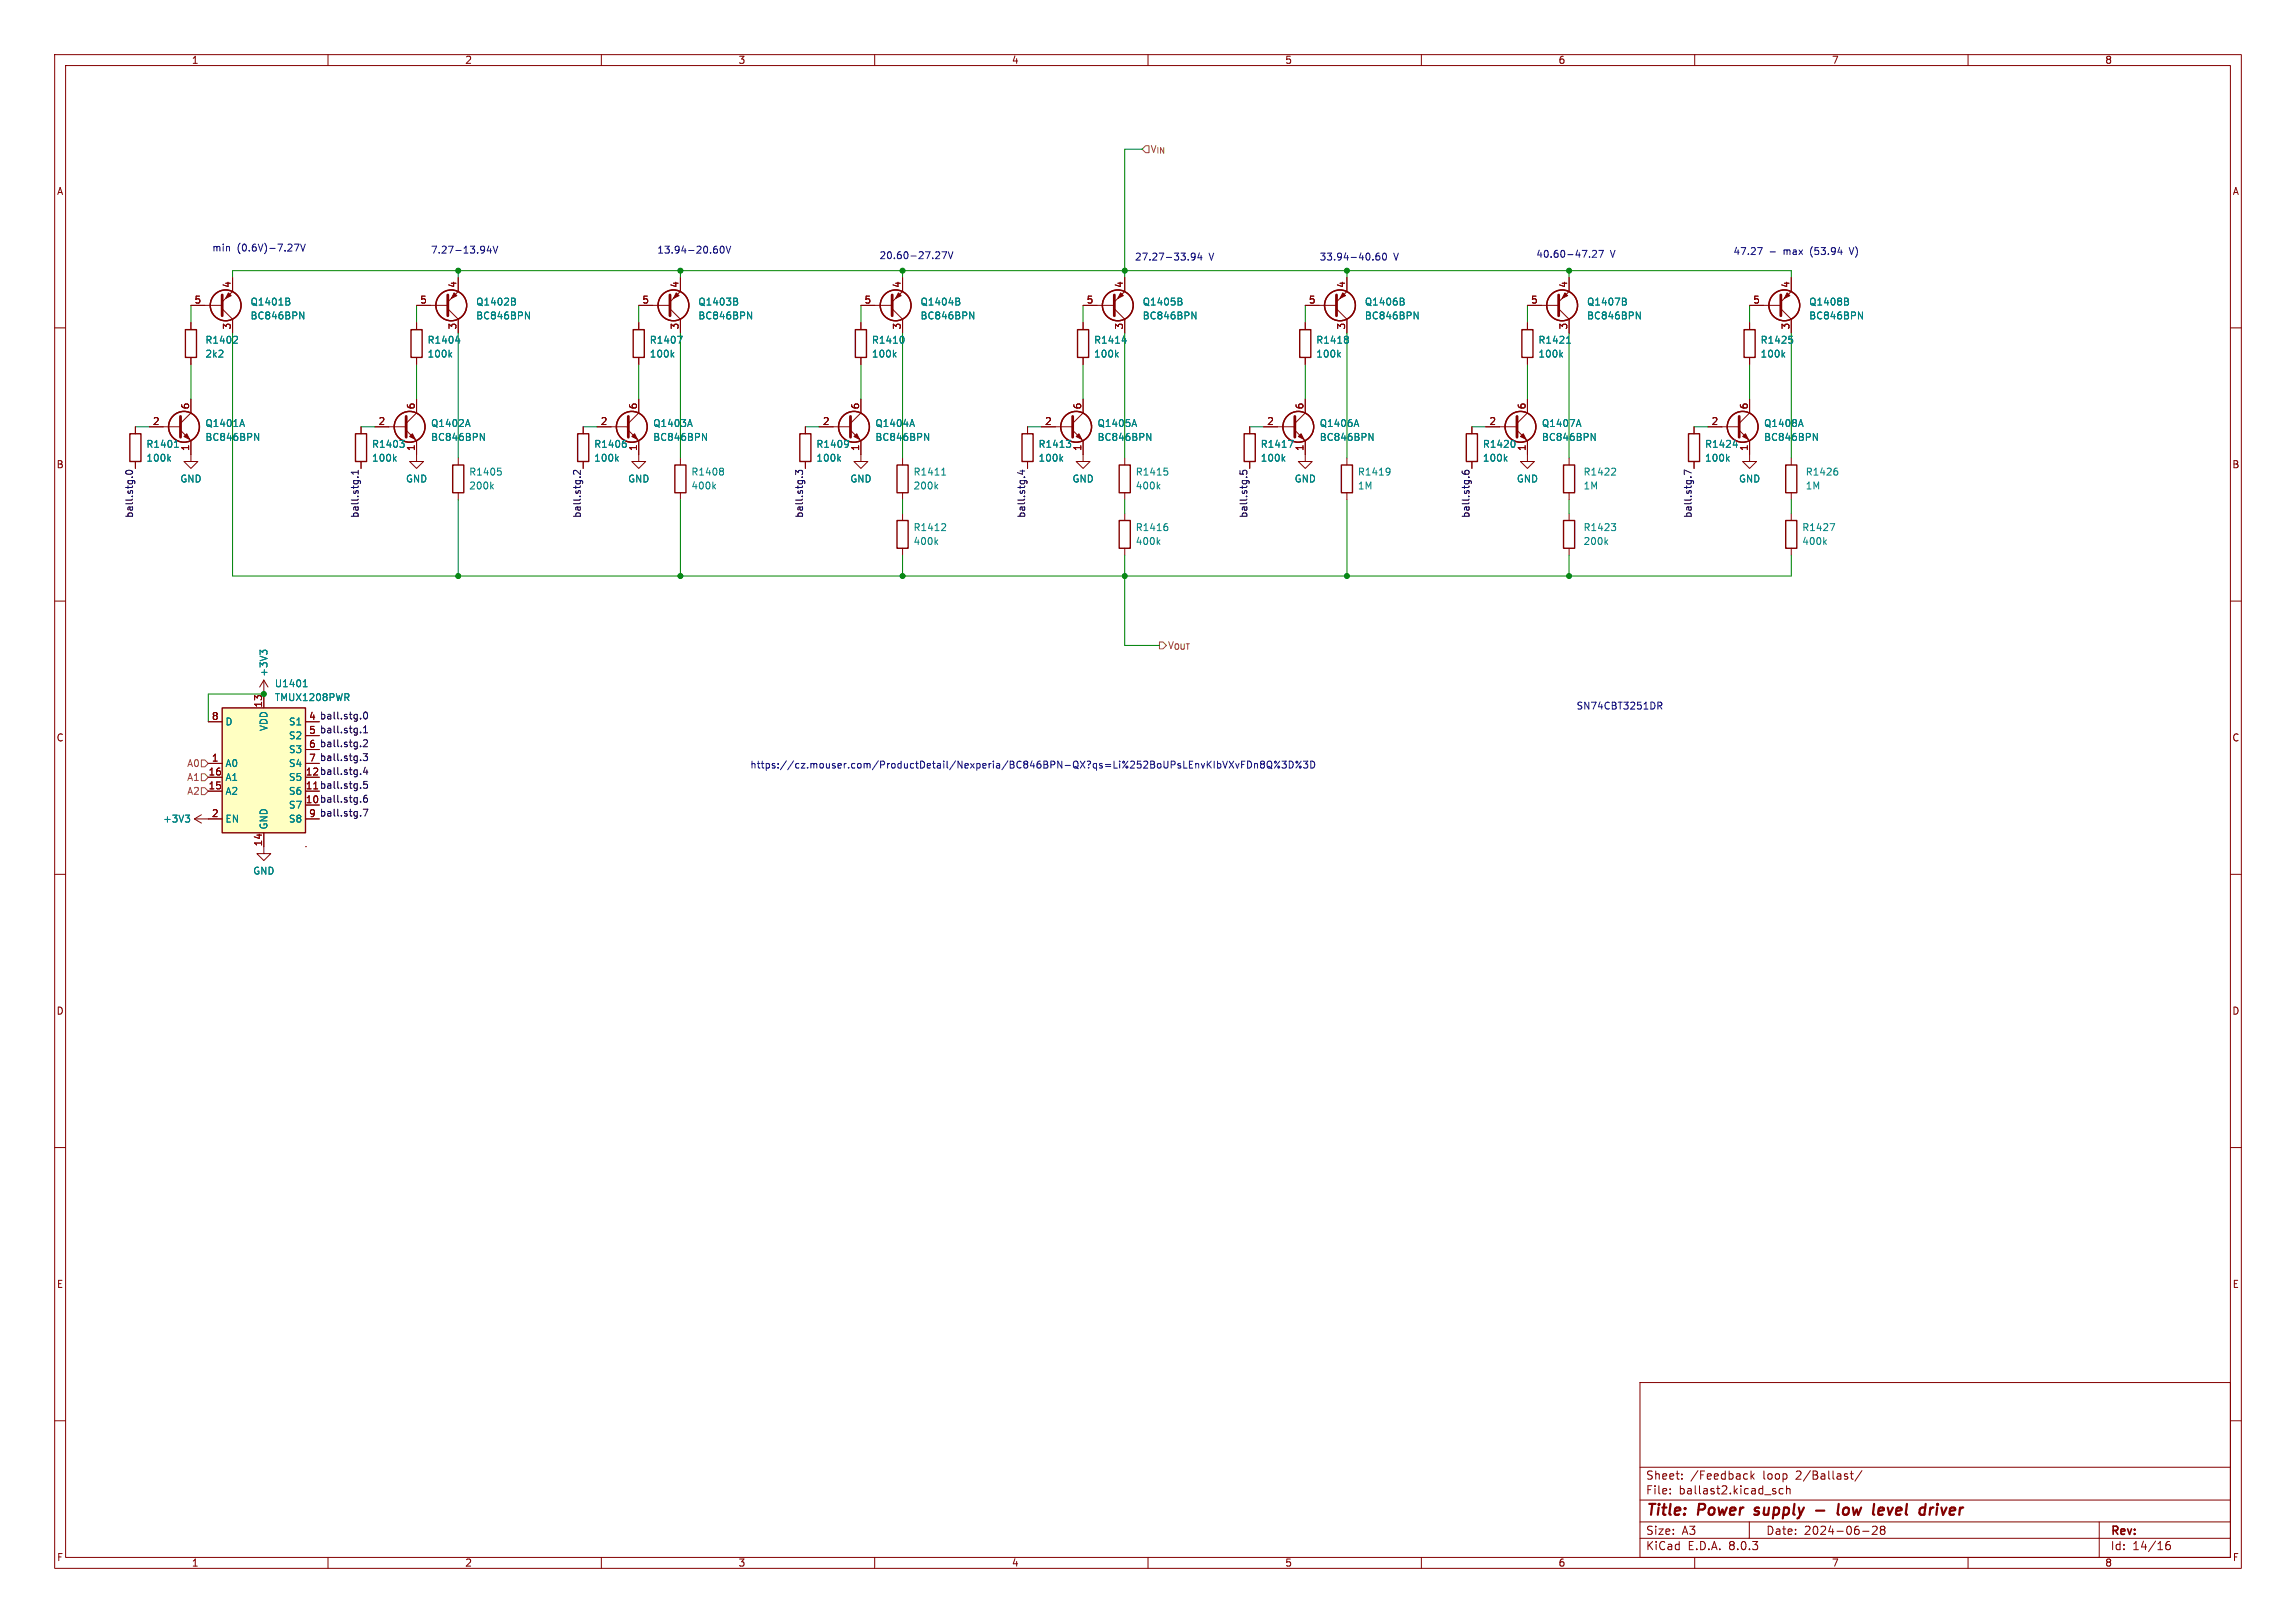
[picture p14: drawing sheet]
<svg xmlns="http://www.w3.org/2000/svg" width="420mm" height="297mm" viewBox="0 0 420 297" stroke-linecap="round" stroke-linejoin="round" font-family="sans-serif">
<defs><g id="words">
<g font-size="2.8" fill="#840000">
<text x="301" y="277.9">Title:</text>
<text x="310.6" y="277.9">Power</text>
<text x="321.8" y="277.9">supply</text>
<text x="338.6" y="277.9">low</text>
<text x="345.8" y="277.9">level</text>
<text x="355.2" y="277.9">driver</text>
</g>
<g font-size="2.1" fill="#840000">
<text x="301" y="273.7">File:</text>
<text x="301" y="271">Sheet:</text>
<text x="307.1" y="273.7">ballast2.kicad_sch</text>
<text x="309.2" y="271">/Feedback</text>
<text x="322.5" y="271">loop</text>
<text x="328.7" y="271">2/Ballast/</text>
<text x="301" y="281.1">Size:</text>
<text x="307.6" y="281.1">A3</text>
<text x="323" y="281.1">Date:</text>
<text x="330" y="281.1">2024-06-28</text>
<text x="386" y="281.3">Rev:</text>
<text x="301" y="283.9">KiCad</text>
<text x="308.7" y="283.9">E.D.A.</text>
<text x="316.3" y="283.9">8.0.3</text>
<text x="386" y="283.9">Id:</text>
<text x="390.1" y="283.9">14/16</text>
</g>
<g font-size="1.8" fill="#840000">
<text x="35" y="11.9">1</text>
<text x="85" y="11.9">2</text>
<text x="135" y="11.9">3</text>
<text x="185" y="11.9">4</text>
<text x="235" y="11.9">5</text>
<text x="285" y="11.9">6</text>
<text x="335" y="11.9">7</text>
<text x="385" y="11.9">8</text>
<text x="10.3" y="35.9">A</text>
<text x="408.3" y="35.9">A</text>
<text x="42.3" y="52.8" transform="rotate(-90 42.3 52.8)">4</text>
<text x="83.6" y="52.8" transform="rotate(-90 83.6 52.8)">4</text>
<text x="124.2" y="52.8" transform="rotate(-90 124.2 52.8)">4</text>
<text x="164.8" y="52.8" transform="rotate(-90 164.8 52.8)">4</text>
<text x="205.5" y="52.8" transform="rotate(-90 205.5 52.8)">4</text>
<text x="246.1" y="52.8" transform="rotate(-90 246.1 52.8)">4</text>
<text x="286.8" y="52.8" transform="rotate(-90 286.8 52.8)">4</text>
<text x="327.4" y="52.8" transform="rotate(-90 327.4 52.8)">4</text>
<text x="35.5" y="55.6">5</text>
<text x="76.8" y="55.6">5</text>
<text x="117.4" y="55.6">5</text>
<text x="158" y="55.6">5</text>
<text x="198.7" y="55.6">5</text>
<text x="239.3" y="55.6">5</text>
<text x="280" y="55.6">5</text>
<text x="320.6" y="55.6">5</text>
<text x="42.3" y="60.4" transform="rotate(-90 42.3 60.4)">3</text>
<text x="83.6" y="60.4" transform="rotate(-90 83.6 60.4)">3</text>
<text x="124.2" y="60.4" transform="rotate(-90 124.2 60.4)">3</text>
<text x="164.8" y="60.4" transform="rotate(-90 164.8 60.4)">3</text>
<text x="205.5" y="60.4" transform="rotate(-90 205.5 60.4)">3</text>
<text x="246.1" y="60.4" transform="rotate(-90 246.1 60.4)">3</text>
<text x="286.8" y="60.4" transform="rotate(-90 286.8 60.4)">3</text>
<text x="327.4" y="60.4" transform="rotate(-90 327.4 60.4)">3</text>
<text x="27.9" y="77.9">2</text>
<text x="34.7" y="75" transform="rotate(-90 34.7 75)">6</text>
<text x="69.1" y="77.9">2</text>
<text x="75.9" y="75" transform="rotate(-90 75.9 75)">6</text>
<text x="109.8" y="77.9">2</text>
<text x="116.6" y="75" transform="rotate(-90 116.6 75)">6</text>
<text x="150.4" y="77.9">2</text>
<text x="157.2" y="75" transform="rotate(-90 157.2 75)">6</text>
<text x="191.1" y="77.9">2</text>
<text x="197.9" y="75" transform="rotate(-90 197.9 75)">6</text>
<text x="231.7" y="77.9">2</text>
<text x="238.5" y="75" transform="rotate(-90 238.5 75)">6</text>
<text x="272.3" y="77.9">2</text>
<text x="279.1" y="75" transform="rotate(-90 279.1 75)">6</text>
<text x="313" y="77.9">2</text>
<text x="319.8" y="75" transform="rotate(-90 319.8 75)">6</text>
<text x="34.7" y="82.6" transform="rotate(-90 34.7 82.6)">1</text>
<text x="75.9" y="82.6" transform="rotate(-90 75.9 82.6)">1</text>
<text x="116.6" y="82.6" transform="rotate(-90 116.6 82.6)">1</text>
<text x="157.2" y="82.6" transform="rotate(-90 157.2 82.6)">1</text>
<text x="197.9" y="82.6" transform="rotate(-90 197.9 82.6)">1</text>
<text x="238.5" y="82.6" transform="rotate(-90 238.5 82.6)">1</text>
<text x="279.1" y="82.6" transform="rotate(-90 279.1 82.6)">1</text>
<text x="319.8" y="82.6" transform="rotate(-90 319.8 82.6)">1</text>
<text x="10.3" y="85.9">B</text>
<text x="408.2" y="85.9">B</text>
<text x="38.7" y="131.8">8</text>
<text x="48" y="129.6" transform="rotate(-90 48 129.6)">13</text>
<text x="56.4" y="131.8">4 ball.stg.0</text>
<text x="56.4" y="131.8">4</text>
<text x="10.3" y="135.9">C</text>
<text x="56.4" y="134.4">5</text>
<text x="56.4" y="136.9">6</text>
<text x="408.2" y="135.9">C</text>
<text x="38.1" y="142">16</text>
<text x="38.7" y="139.4">1</text>
<text x="55.8" y="142">12 ball.stg.4</text>
<text x="55.8" y="142">12</text>
<text x="56.4" y="139.4">7</text>
<text x="38.1" y="144.5">15</text>
<text x="38.7" y="149.6">2</text>
<text x="55.8" y="147.1">10 ball.stg.6</text>
<text x="55.8" y="144.5">11 ball.stg.5</text>
<text x="55.8" y="147.1">10</text>
<text x="55.8" y="144.5">11</text>
<text x="56.4" y="149.6">9</text>
<text x="48" y="155" transform="rotate(-90 48 155)">14</text>
<text x="10.3" y="185.9">D</text>
<text x="408.2" y="185.9">D</text>
<text x="10.3" y="235.9">E</text>
<text x="408.3" y="235.9">E</text>
<text x="10.3" y="285.9">F</text>
<text x="35" y="286.9">1</text>
<text x="85" y="286.9">2</text>
<text x="135" y="286.9">3</text>
<text x="185" y="286.9">4</text>
<text x="235" y="286.9">5</text>
<text x="285" y="286.9">6</text>
<text x="335" y="286.9">7</text>
<text x="385" y="286.9">8</text>
<text x="408.3" y="285.9">F</text>
</g>
<g font-size="1.8" fill="#848400">
<text x="210.4" y="28.2">V_{IN}</text>
<text x="213.6" y="119">V_{OUT}</text>
<text x="34.1" y="140.6">A0</text>
<text x="34.1" y="143.1">A1</text>
<text x="34.1" y="145.6">A2</text>
</g>
<g font-size="1.8" fill="#0000c2">
<text x="38.7" y="46.1">min</text>
<text x="43.4" y="46.1">(0.6V)-7.27V</text>
<text x="78.7" y="46.5">7.27-13.94V</text>
<text x="120.1" y="46.5">13.94-20.60V</text>
<text x="160.8" y="47.5">20.60-27.27V</text>
<text x="207.5" y="47.8">27.27-33.94</text>
<text x="221.1" y="47.8">V</text>
<text x="241.3" y="47.8">33.94-40.60</text>
<text x="254.9" y="47.8">V</text>
<text x="280.9" y="47.2">40.60-47.27</text>
<text x="294.6" y="47.2">V</text>
<text x="317" y="46.7">47.27</text>
<text x="326.3" y="46.7">max</text>
<text x="331.4" y="46.7">(53.94</text>
<text x="338.9" y="46.7">V)</text>
<text x="288.3" y="129.9">SN74CBT3251DR</text>
<text x="137.2" y="140.7">https://cz.mouser.com/ProductDetail/Nexperia/BC846BPN-QX?qs=Li%252BoUPsLEnvKIbVXvFDn8Q%3D%3D</text>
</g>
<g font-size="1.8" fill="#008484">
<text x="45.7" y="56.1">Q1401B</text>
<text x="45.7" y="58.6">BC846BPN</text>
<text x="87" y="56.1">Q1402B</text>
<text x="87" y="58.6">BC846BPN</text>
<text x="127.6" y="56.1">Q1403B</text>
<text x="127.6" y="58.6">BC846BPN</text>
<text x="168.3" y="56.1">Q1404B</text>
<text x="168.3" y="58.6">BC846BPN</text>
<text x="208.9" y="56.1">Q1405B</text>
<text x="208.9" y="58.6">BC846BPN</text>
<text x="249.6" y="56.1">Q1406B</text>
<text x="249.6" y="58.6">BC846BPN</text>
<text x="290.2" y="56.1">Q1407B</text>
<text x="290.2" y="58.6">BC846BPN</text>
<text x="330.8" y="56.1">Q1408B</text>
<text x="330.8" y="58.6">BC846BPN</text>
<text x="37.5" y="65.6">2k2</text>
<text x="37.5" y="63.1">R1402</text>
<text x="78.1" y="63.1">R1404</text>
<text x="78.1" y="65.6">100k</text>
<text x="118.8" y="63.1">R1407</text>
<text x="118.8" y="65.6">100k</text>
<text x="159.4" y="63.1">R1410</text>
<text x="159.4" y="65.6">100k</text>
<text x="200" y="63.1">R1414</text>
<text x="200" y="65.6">100k</text>
<text x="240.7" y="63.1">R1418</text>
<text x="240.7" y="65.6">100k</text>
<text x="281.3" y="63.1">R1421</text>
<text x="281.3" y="65.6">100k</text>
<text x="322" y="63.1">R1425</text>
<text x="322" y="65.6">100k</text>
<text x="26.7" y="82.1">R1401</text>
<text x="37.5" y="78.3">Q1401A</text>
<text x="37.5" y="80.9">BC846BPN</text>
<text x="68" y="82.1">R1403</text>
<text x="78.7" y="78.3">Q1402A</text>
<text x="78.7" y="80.9">BC846BPN</text>
<text x="108.6" y="82.1">R1406</text>
<text x="119.4" y="78.3">Q1403A</text>
<text x="119.4" y="80.9">BC846BPN</text>
<text x="149.2" y="82.1">R1409</text>
<text x="160" y="78.3">Q1404A</text>
<text x="160" y="80.9">BC846BPN</text>
<text x="189.9" y="82.1">R1413</text>
<text x="200.7" y="78.3">Q1405A</text>
<text x="200.7" y="80.9">BC846BPN</text>
<text x="230.5" y="82.1">R1417</text>
<text x="241.3" y="78.3">Q1406A</text>
<text x="241.3" y="80.9">BC846BPN</text>
<text x="271.2" y="82.1">R1420</text>
<text x="282" y="78.3">Q1407A</text>
<text x="282" y="80.9">BC846BPN</text>
<text x="311.8" y="82.1">R1424</text>
<text x="322.6" y="78.3">Q1408A</text>
<text x="322.6" y="80.9">BC846BPN</text>
<text x="26.7" y="84.7">100k</text>
<text x="32.9" y="88.5">GND</text>
<text x="68" y="84.7">100k</text>
<text x="74.2" y="88.5">GND</text>
<text x="85.7" y="87.2">R1405</text>
<text x="85.7" y="89.8">200k</text>
<text x="108.6" y="84.7">100k</text>
<text x="114.8" y="88.5">GND</text>
<text x="126.4" y="87.2">R1408</text>
<text x="126.4" y="89.8">400k</text>
<text x="149.2" y="84.7">100k</text>
<text x="155.4" y="88.5">GND</text>
<text x="167" y="87.2">R1411</text>
<text x="167" y="89.8">200k</text>
<text x="189.9" y="84.7">100k</text>
<text x="196.1" y="88.5">GND</text>
<text x="207.7" y="87.2">R1415</text>
<text x="207.7" y="89.8">400k</text>
<text x="230.5" y="84.7">100k</text>
<text x="236.7" y="88.5">GND</text>
<text x="248.3" y="89.8">1M</text>
<text x="248.3" y="87.2">R1419</text>
<text x="271.2" y="84.7">100k</text>
<text x="277.4" y="88.5">GND</text>
<text x="289.6" y="87.2">R1422</text>
<text x="289.6" y="89.8">1M</text>
<text x="311.8" y="84.7">100k</text>
<text x="318" y="88.5">GND</text>
<text x="330.2" y="87.2">R1426</text>
<text x="330.2" y="89.8">1M</text>
<text x="167" y="97.4">R1412</text>
<text x="167" y="99.9">400k</text>
<text x="207.7" y="97.4">R1416</text>
<text x="207.7" y="99.9">400k</text>
<text x="289.6" y="97.4">R1423</text>
<text x="289.6" y="99.9">200k</text>
<text x="329.6" y="97.4">R1427</text>
<text x="329.6" y="99.9">400k</text>
<text x="49.1" y="123.9" transform="rotate(-90 49.1 123.9)">+3V3</text>
<text x="50.2" y="126">U1401</text>
<text x="50.2" y="128.5">TMUX1208PWR</text>
<text x="41.1" y="132.9">D</text>
<text x="49.1" y="133.9" transform="rotate(-90 49.1 133.9)">VDD</text>
<text x="52.7" y="132.9">S1</text>
<text x="52.7" y="135.5">S2</text>
<text x="41.1" y="140.6">A0</text>
<text x="41.1" y="143.1">A1</text>
<text x="52.7" y="143.1">S5</text>
<text x="52.7" y="138">S3</text>
<text x="52.7" y="140.6">S4</text>
<text x="41.1" y="145.6">A2</text>
<text x="52.7" y="148.2">S7</text>
<text x="52.7" y="145.6">S6</text>
<text x="29.7" y="150.7">+3V3</text>
<text x="41.1" y="150.7">EN</text>
<text x="49.1" y="151.9" transform="rotate(-90 49.1 151.9)">GND</text>
<text x="52.7" y="150.7">S8</text>
<text x="46.2" y="160.2">GND</text>
</g>
<g font-size="1.8">
<text x="24.4" y="94.9" transform="rotate(-90 24.4 94.9)">ball.stg.0</text>
<text x="65.7" y="94.9" transform="rotate(-90 65.7 94.9)">ball.stg.1</text>
<text x="106.3" y="94.9" transform="rotate(-90 106.3 94.9)">ball.stg.2</text>
<text x="147" y="94.9" transform="rotate(-90 147 94.9)">ball.stg.3</text>
<text x="187.6" y="94.9" transform="rotate(-90 187.6 94.9)">ball.stg.4</text>
<text x="228.3" y="94.9" transform="rotate(-90 228.3 94.9)">ball.stg.5</text>
<text x="268.9" y="94.9" transform="rotate(-90 268.9 94.9)">ball.stg.6</text>
<text x="309.5" y="94.9" transform="rotate(-90 309.5 94.9)">ball.stg.7</text>
<text x="56.4" y="134.4">5 ball.stg.1</text>
<text x="56.4" y="136.9">6 ball.stg.2</text>
<text x="56.4" y="139.4">7 ball.stg.3</text>
<text x="56.4" y="149.6">9 ball.stg.7</text>
</g>
</g></defs>
<g fill="none" stroke="#840000" stroke-width=".18">
<path d="M10 10h400v277h-400zM12 12h396v273h-396zM60 10v2M110 10v2M160 10v2M210 10v2M260 10v2M310 10v2M360 10v2M10 60h2M157.5 55.9h5.7M163.2 56.5l1.9 1.9v2.6"/>
<path d="M165.1 50.8v2.5l-1.9 1.9M408 60h2M149.9 78.1h5.7M155.6 78.7l1.9 1.9v2.6M157.5 73v2.6l-1.9 1.9M188 78.1v1.3M165.1 83.8v1.3M165.1 90.2v1.2M188 84.5v1.2M10 110h2M408 110h2M10 160h2"/>
<path d="M48.3 154.9v1.3h1.2l-1.2 1.3-1.3-1.3h1.3M408 160h2M10 210h2M408 210h2M10 260h2M300 253h108v32h-108zM408 260h2M300 278.5h108M300 274.5h108M300 268.5h108M305.5 273.2v.2M305.5 272.5v.1"/>
<path d="M307.7 270.5v.2M307.7 269.8v.1M320 278.5v3M320.3 269.2v1.5M320.4 270.1l.5 .6M320.9 269.7l-.6 .6M324.7 272.9l.2 .2-.2 .3M324.7 272.4l.1 .1M326.2 272.5l-.5-.1-.3 .3v.4l.2 .2h.6M326.8 272.5l.2-.1 .4 .1v.9M326.8 271.9v1.5M338.4 269.7h.6"/>
<path d="M338.7 269.2v1.3l.3 .2M340.6 269.1l-1.3 1.9M342.5 279.4l.6-.1 .2 .1 .1 .3-1 1.1h1M344.2 279.9l-.3-.3 .3-.3h.3l.3 .3-.3 .3M344.2 279.9l-.3 .3v.3l.3 .3h.3l.3-.3-.1-.4-.2-.2M344.2 279.9h.3M384 278.5v6.5M60 285v2M110 285v2M160 285v2M210 285v2M260 285v2"/>
<path d="M300 281.5h108M310 285v2M340.7 280.2h1.2M360 285v2M396.9 282.1a.59 .59 0 0 0-.7 .6v.6l.1 .2 .4 .1 .2-.2 .1-.5-.1-.2h-.5l-.2 .2"/>
</g>
<path d="M320.9 277.1l.2 .1M321.1 276l-.1 .3 .1 .1M332.2 276.4h1.5M336.3 275.2l-.2 1.7 .3 .3M337.9 275.9a.62 .62 0 0 0-.7 .4v.7a.52 .52 0 0 0 .7 .1M344.4 275.9l.1 .1 .1 .3-1 .2M353.7 275.9l-.5 .2M354.4 275.9l-.2 1.3M354.4 275.2v.2M354.4 275.2l-.1 .1 .1 .1M354.4 275.2l.1 .1-.1 .1" fill="none" stroke="#840000" stroke-width=".4"/>
<g fill="none" stroke="#840000" stroke-width=".25">
<path d="M186.9 79.4h2.1v5.1h-2.1zM164.1 85.1h2v5.1h-2z"/>
<circle cx="163.8" cy="55.9" r="2.82"/>
<circle cx="156.2" cy="78.1" r="2.82"/>
</g>
<g fill="none" stroke="#008484" stroke-width=".18">
<path d="M175.3 54.6l.2 .2-.2 .4 .2 .1 .1 .3-.3 .2h-.4M177.4 57.1l.7 1.3v-1.3M166.5 77.7h.6M166.8 76.8l.5 1.2M169.1 79.3l.8 1.3v-1.3M171.2 89l.3 .5M171.5 88.6l-.5 .5M172.3 86.9h.7M172.4 86l.2-.3v1.2M194 83.9l.4 .5M194.4 83.6l-.5 .4M195.1 80.6h.7l-.4 .5"/>
<path d="M195.6 81.1l.2 .2v.3l-.2 .3"/>
</g>
<path d="M163.2 54v3.8M155.6 76.2v3.8" fill="none" stroke="#840000" stroke-width=".51"/>
<g fill="#840000" stroke="#840000" stroke-width=".18">
<path d="M156.2 79.9l.5-.5 .5 1z"/>
<path d="M164.3 53.6l.5 .5-1 .5z"/>
</g>
<path d="M40.6 129.5h15.3v22.9h-15.3z" fill="#ffffc2"/>
<g fill="none" stroke="#840000" stroke-width=".25">
<path d="M23.7 79.4h2.1v5.1h-2.1zM33.9 60.3h2v5.1h-2zM65 79.4h2.1v5.1h-2.1zM75.2 60.3h2v5.1h-2zM105.7 79.4h2v5.1h-2zM115.8 60.3h2.1v5.1h-2.1zM146.3 79.4h2v5.1h-2zM156.5 60.3h2v5.1h-2zM197.1 60.3h2v5.1h-2zM227.6 79.4h2v5.1h-2zM237.7 60.3h2.1v5.1h-2.1zM268.2 79.4h2.1v5.1h-2.1z"/>
<path d="M278.4 60.3h2v5.1h-2zM308.9 79.4h2v5.1h-2zM319 60.3h2.1v5.1h-2.1zM82.8 85.1h2v5.1h-2zM123.4 85.1h2.1v5.1h-2.1zM164.1 95.3h2v5h-2zM204.7 85.1h2.1v5.1h-2.1zM204.7 95.3h2.1v5h-2.1zM245.4 85.1h2v5.1h-2zM286 85.1h2v5.1h-2zM286 95.3h2v5h-2zM326.6 95.3h2.1v5h-2.1z"/>
<path d="M326.6 85.1h2.1v5.1h-2.1zM40.6 129.5h15.3v22.9h-15.3z"/>
<circle cx="41.3" cy="55.9" r="2.82"/>
<circle cx="82.5" cy="55.9" r="2.82"/>
<circle cx="123.2" cy="55.9" r="2.82"/>
<circle cx="204.5" cy="55.9" r="2.82"/>
<circle cx="245.1" cy="55.9" r="2.82"/>
<circle cx="285.7" cy="55.9" r="2.82"/>
<circle cx="326.4" cy="55.9" r="2.82"/>
<circle cx="33.7" cy="78.1" r="2.82"/>
<circle cx="74.9" cy="78.1" r="2.82"/>
<circle cx="115.6" cy="78.1" r="2.82"/>
<circle cx="196.8" cy="78.1" r="2.82"/>
<circle cx="237.5" cy="78.1" r="2.82"/>
<circle cx="278.1" cy="78.1" r="2.82"/>
<circle cx="318.8" cy="78.1" r="2.82"/>
</g>
<g fill="none" stroke="#840000" stroke-width=".18">
<path d="M34.9 55.9h5.7M34.9 59.1v1.2M40.6 56.5l1.9 1.9v2.6M42.5 50.8v2.5l-1.9 1.9M76.2 55.9h5.7M76.2 59.1v1.2M81.9 56.5l1.9 1.9v2.6M83.8 50.8v2.5l-1.9 1.9M116.8 55.9h5.8M116.8 59.1v1.2M122.6 56.5l1.9 1.9v2.6M124.5 50.8v2.5l-1.9 1.9"/>
<path d="M157.5 59.1v1.2M157.5 55.9h2.5M165.1 50.8v2.5M165.1 58.4v2.6M198.1 59.1v1.2M198.1 55.9h5.7M203.8 56.5l1.9 1.9v2.6M205.7 50.8v2.5l-1.9 1.9M238.8 55.9h5.7M238.8 59.1v1.2M244.5 56.5l1.9 1.9v2.6M246.4 50.8v2.5l-1.9 1.9"/>
<path d="M279.4 55.9h5.7M279.4 59.1v1.2M285.1 56.5l1.9 1.9v2.6M287 50.8v2.5l-1.9 1.9M320 55.9h5.8M320 59.1v1.2M325.8 56.5l1.9 1.9v2.6M327.7 50.8v2.5l-1.9 1.9M24.8 78.1v1.3M27.3 78.1h5.7M33 78.7l1.9 1.9v3.9h1.3l-1.3 1.2-1.2-1.2h1.2M34.9 65.4v1.3"/>
<path d="M34.9 73v2.6l-1.9 1.9M66 78.1v1.3M68.6 78.1h5.7M74.3 78.7l1.9 1.9v3.9h1.3l-1.3 1.2-1.3-1.2h1.3M76.2 73v2.6l-1.9 1.9M76.2 65.4v1.3M106.7 78.1v1.3M109.2 78.1h5.7M114.9 78.7l1.9 1.9v3.9h1.3l-1.3 1.2-1.2-1.2h1.2M116.8 73v2.6l-1.9 1.9M116.8 65.4v1.3M147.3 78.1v1.3"/>
<path d="M149.9 78.1h2.5M157.5 65.4v1.3M157.5 73v2.6M188 78.1v1.3M190.5 78.1h5.7M196.2 78.7l1.9 1.9v3.9h1.3l-1.3 1.2-1.3-1.2h1.3M198.1 65.4v1.3M198.1 73v2.6l-1.9 1.9M228.6 78.1v1.3M231.1 78.1h5.8M236.9 78.7l1.9 1.9v3.9h1.2l-1.2 1.2-1.3-1.2h1.3M238.8 73v2.6l-1.9 1.9"/>
<path d="M238.8 65.4v1.3M269.2 78.1v1.3M271.8 78.1h5.7M277.5 78.7l1.9 1.9v3.9h1.3l-1.3 1.2-1.3-1.2h1.3M279.4 73v2.6l-1.9 1.9M279.4 65.4v1.3M309.9 78.1v1.3M312.4 78.1h5.7M318.1 78.7l1.9 1.9v3.9h1.3l-1.3 1.2-1.2-1.2h1.2M320 73v2.6l-1.9 1.9M320 65.4v1.3M24.8 84.5v1.2"/>
<path d="M66 84.5v1.2M83.8 83.8v1.3M83.8 90.2v1.2M106.7 84.5v1.2M124.5 83.8v1.3M124.5 90.2v1.2M147.3 84.5v1.2M157.5 80.6v3.9h1.2l-1.2 1.2-1.3-1.2h1.3M165.1 94v1.3M188 84.5v1.2M205.7 83.8v1.3M205.7 90.2v1.2"/>
<path d="M205.7 94v1.3M228.6 84.5v1.2M246.4 83.8v1.3M246.4 90.2v1.2M269.2 84.5v1.2M287 83.8v1.3M287 90.2v1.2M287 94v1.3M309.9 84.5v1.2M327.7 83.8v1.3M327.7 90.2v1.2M327.7 94v1.3"/>
<path d="M165.1 100.3v1.3M205.7 100.3v1.3M287 100.3v1.3M327.7 100.3v1.3M38.1 139.7h2.5M38.1 132.1h2.5M48.3 124.5v5M48.3 124.5l-.8 1.2M48.3 124.5l.7 1.2M55.9 139.7h2.5M55.9 134.6h2.5M55.9 137.2h2.5"/>
<path d="M35.6 149.9h5M35.6 149.9l1.2 .7M36.8 149.1l-1.2 .8M38.1 144.8h2.5M38.1 142.2h2.5M48.3 152.4v2.5M55.9 154.9h.1M55.9 149.9h2.5"/>
</g>
<g fill="none" stroke="#008484" stroke-width=".18">
<path d="M52.7 54.6l.3 .2-.3 .4 .3 .1v.3l-.2 .2h-.5M54.8 57.1l.8 1.3v-1.3M94 54.6l.2 .2-.2 .4 .2 .1 .1 .3-.2 .2h-.5M96.1 57.1l.7 1.3v-1.3M134.6 54.6l.3 .2-.3 .4 .3 .1v.3l-.2 .2h-.5M136.8 57.1l.7 1.3v-1.3M175.3 54.6l.2 .2-.2 .4 .2 .1 .1 .3-.3 .2h-.4M177.4 57.1l.7 1.3v-1.3M215.9 54.6l.3 .2-.3 .4 .3 .1v.3l-.2 .2h-.5M218 57.1l.8 1.3v-1.3M256.6 54.6l.2 .2-.2 .4 .2 .1 .1 .3-.3 .2h-.5M258.7 57.1l.7 1.3v-1.3"/>
<path d="M297.2 54.6l.2 .2-.2 .4 .2 .1 .1 .3-.2 .2h-.5M299.3 57.1l.7 1.3v-1.3M337.8 54.6l.3 .2-.3 .4 .3 .1v.3l-.2 .2h-.5M340 57.1l.7 1.3v-1.3M43.2 61.5l.2 .3v.3l-.7 .7h.7M44 77.7h.6M44.3 76.8l.4 1.2M46.6 79.3l.7 1.3v-1.3M82.3 64.9l.3 .4M82.6 64.5l-.5 .5M83.4 62.4h.7M84 62v.8"/>
<path d="M85.3 77.7h.6M85.6 76.8l.4 1.2M87.9 79.3l.7 1.3v-1.3M122.9 64.9l.4 .4M123.3 64.5l-.5 .5M123.9 61.5h.9l-.6 1.3M125.9 77.7h.6M126.2 76.8l.4 1.2M128.5 79.3l.7 1.3v-1.3M163.5 64.9l.4 .4M163.9 64.5l-.5 .5M165.1 61.5a.79 .79 0 0 1 0 1.3"/>
<path d="M166.5 77.7h.6M166.8 76.8l.5 1.2M169.1 79.3l.8 1.3v-1.3M204.2 64.9l.4 .4M204.6 64.5l-.5 .5M205.3 62.4h.8M205.9 62v.8M207.2 77.7h.6M207.5 76.8l.4 1.2M209.8 79.3l.7 1.3v-1.3M244.8 64.9l.4 .4M245.2 64.5l-.5 .5"/>
<path d="M246.4 61.5l.2 .3-.2 .3 .2 .2v.3l-.2 .2M247.8 77.7h.6M248.1 76.8l.4 1.2M250.4 79.3l.7 1.3v-1.3M285.5 64.9l.3 .4M285.8 64.5l-.5 .5M286.6 62.8h.7M286.7 61.8l.2-.3v1.3M288.5 77.7h.6M288.8 76.8l.4 1.2M291.1 79.3l.7 1.3v-1.3M326.1 64.9l.4 .4"/>
<path d="M326.5 64.5l-.5 .5M327.3 61.5h.6M327.7 62l.2 .3v.3l-.2 .2M329.1 77.7h.6M329.4 76.8l.4 1.2M331.7 79.3l.7 1.3v-1.3M30.8 83.9l.4 .5M31.2 83.6l-.5 .4M31.9 81.9h.7M32 80.9l.3-.3v1.3M72.1 83.9l.4 .5M72.5 83.6l-.5 .4"/>
<path d="M73.1 80.6h.8l-.4 .5M73.7 81.1l.2 .2v.3l-.2 .3M89.9 89l.4 .5M90.3 88.6l-.5 .5M91 85.7h.6M91.5 86.2l.2 .2v.3l-.2 .2M112.7 83.9l.4 .5M113.1 83.6l-.5 .4M114.2 80.6h.2M114.3 81.1l.3 .2v.3l-.3 .3M130.5 89l.4 .5M130.9 88.6l-.5 .5"/>
<path d="M132.1 85.7l.2 .2-.2 .3 .2 .3v.2l-.2 .2M153.4 83.9l.4 .5M153.8 83.6l-.5 .4M155 80.6l.2 .2a.94 .94 0 0 1-.2 1M155.2 81.1l-.2 .3M171.2 99.2l.3 .4M171.5 98.8l-.5 .5M172.7 95.8l.3 .3-.1 .3-.7 .7h.8M194 83.9l.4 .5M194.4 83.6l-.5 .4M195.1 80.6h.7l-.4 .5M195.6 81.1l.2 .2v.3l-.2 .3"/>
<path d="M211.8 89l.4 .5M211.8 99.2l.4 .4M212.2 88.6l-.5 .5M212.2 98.8l-.5 .5M213 85.7h.6M213.3 95.8h.2M213.4 86.2l.2 .2v.3l-.2 .2M213.4 96.3l.2 .3v.3l-.2 .2M234.7 83.9l.3 .5M235 83.6l-.5 .4M235.7 80.6h.8l-.5 1.3M254 85.7l.3 .2a.94 .94 0 0 1-.3 1"/>
<path d="M254.3 86.2l-.3 .3M275.3 83.9l.4 .5M275.7 83.6l-.5 .4M276.8 80.6a.79 .79 0 0 1 0 1.3M293.7 99.2l.4 .4M294.1 98.8l-.5 .5M294.8 95.8h.7l-.4 .5M295.3 85.7l.2 .2v.3l-.7 .7h.7M295.3 96.3l.2 .3v.3l-.2 .2M315.9 83.9l.4 .5M316.3 83.6l-.5 .4M317 81.4h.8"/>
<path d="M317.6 81v.9M333.7 99.2l.4 .4M334.1 98.8l-.5 .5M334.8 95.8h.8l-.5 1.3M335.8 85.7h.3M335.9 86.2l.3 .2v.3l-.3 .2M48.1 119.4l-.5-.4v.8M48.1 119.2l.2-.2h.3l.2 .2M55.5 125.7h.7M55.6 124.7l.2-.3v1.3M63.4 127.6l.4 .6M63.8 127.1v.4"/>
<path d="M33.9 149.2h.8l-.4 .5M34.4 149.7l.3 .2v.3l-.3 .2"/>
</g>
<g fill="none" stroke="#840000" stroke-width=".51">
<path d="M40.6 54v3.8M81.9 54v3.8M122.6 54v3.8M203.8 54v3.8M244.5 54v3.8M285.1 54v3.8M325.8 54v3.8M33 76.2v3.8M74.3 76.2v3.8M114.9 76.2v3.8M196.2 76.2v3.8M236.9 76.2v3.8"/>
<path d="M277.5 76.2v3.8M318.1 76.2v3.8"/>
</g>
<g fill="#840000" stroke="#840000" stroke-width=".18">
<path d="M41.8 53.6l.5 .5-1 .5z"/>
<path d="M75.4 79.4l.5 1-1-.5z"/>
<path d="M205 53.6l.5 .5-1 .5z"/>
<path d="M116.1 79.4l.5 1-1-.5z"/>
<path d="M83.1 53.6l.5 .5-1.1 .5z"/>
<path d="M123.7 53.6l.5 .5-1 .5z"/>
<path d="M196.8 79.9l.6-.5 .5 1z"/>
<path d="M237.5 79.9l.5-.5 .5 1z"/>
<path d="M33.7 79.9l.5-.5 .5 1z"/>
<path d="M278.1 79.9l.5-.5 .5 1z"/>
<path d="M326.9 53.6l.5 .5-1 .5z"/>
<path d="M318.8 79.9l.5-.5 .5 1z"/>
<path d="M286.3 53.6l.5 .5-1.1 .5z"/>
<path d="M245.6 53.6l.5 .5-1 .5z"/>
</g>
<path d="M209.5 26.7h.7v1.2h-.7l-.6-.6zM212.1 117.5h.6l.7 .6-.7 .6h-.6zM36.8 139.1h.7l.6 .6-.6 .6h-.7zM36.8 141.6h.7l.6 .6-.6 .7h-.7zM36.8 144.1h.7l.6 .7-.6 .6h-.7z" fill="none" stroke="#848400" stroke-width=".18"/>
<g fill="none" stroke="#000" stroke-width=".18">
<path d="M23 86.2a.75 .75 0 0 1 1.3 .3 .72 .72 0 0 1-1.3-.1zM65.4 87.3h.1M65.5 86.1v.7M65.5 86.4h-1.2l.3 .4M106.2 86.1v.8l-.9-.8-.4 .2 .1 .5M145.5 86.9v-.8l.5 .4 .1-.4h.6l.1 .2-.1 .6M186.6 86.2h.8M187 86v.8l-.9-.3M226.8 86.1v.6l.6 .1-.1-.2 .1-.4 .1-.1h.5l.1 .2-.1 .5M267.5 86.2v.4a.85 .85 0 0 0 1.2 0l-.1-.5h-.4l-.3 .2 .1 .4 .2 .1M309.4 86.6l-1.3-.6v.9M66 134v.1"/>
<path d="M66.4 137.9h.8l-.4 .5 .4 .1v.6l-.2 .1-.6-.1M66.5 135.5l.5-.1 .2 .3-.8 .9h.8M66.5 134.1h.7M66.5 133.2l.4-.4v1.3M66.6 130.4l.2-.1a.68 .68 0 0 1 .4 .6 .68 .68 0 0 1-.4 .7l-.3-.5zM66.4 148.1h.9l-.6 1.2M66.8 140.4l-.3 .9h.8M67.1 145.5l-.4 .1a.85 .85 0 0 0 0 1.2l.5-.1v-.4l-.2-.3-.4 .1-.1 .2M67.1 140.9v.8M67.2 143h-.6l-.1 .6 .2-.1h.4l.1 .2v.4l-.2 .2-.5-.2"/>
</g>
<g fill="none" stroke="#0000c2" stroke-width=".18">
<path d="M53.8 44.7h.9l-.6 1.2M55 44.7l.4 1.2 .4-1.2M89.4 45l-.3 .9h.8M89.7 45.5v.8M90.2 45.1l.4 1.2 .5-1.2M131.9 45.2l.1-.1a.68 .68 0 0 1 .5 .6 .68 .68 0 0 1-.5 .6l-.3-.5zM132.8 45.1l.4 1.2 .5-1.2M172.3 46.1h.9l-.6 1.2M173.5 46.1l.4 1.2 .4-1.2M218.6 46.9l-.2 .2-.4-.1-.1-.1v-.3l.2-.3h.3l.2 .3a.84 .84 0 0 1-.3 1h-.3M219.4 46.3l-.3 .9h.8M219.7 46.7v.9"/>
<path d="M252.3 46.3l-.4 .1a.85 .85 0 0 0 0 1.2l.4-.1 .1-.5-.2-.2-.4 .1-.1 .1M253 46.4l.2-.1a.68 .68 0 0 1 .4 .7 .68 .68 0 0 1-.4 .6l-.3-.5zM291.3 45.9l.5-.1 .2 .4-.8 .9h.8M292.5 45.8h.8l-.5 1.3M321.5 45.3h.9l-.6 1.3M323.8 46.1h1M336.2 46.2h.8M338.3 45.3l.4 1.3M224.8 139.3l.9 1.3M225.7 139.3l-.9 1.3M226 139.7l.3 .9 .3-.9M227.1 139.9h.5"/>
<path d="M227.7 139.3h-.6v1.3M228.2 139.3a.64 .64 0 0 1 .7 .6 .64 .64 0 0 1-.7 .7zM229.5 139.7v.9M229.5 139.8l.2-.1 .3 .1v.8M230.8 139.8l-.2-.2 .2-.3h.3l.2 .2-.2 .3M230.8 139.8l-.2 .3v.2l.2 .3h.3l.2-.3v-.2l-.2-.3M230.8 139.8h.3M232 139.3h.1a.43 .43 0 0 1 .5 .4v.4a.42 .42 0 0 1-.4 .5 .42 .42 0 0 1-.4-.5v-.4zM234.1 139.3l-1 1.3M234.5 139.3h.8l-.4 .5 .3 .1v.5l-.2 .2-.5-.2M235.8 139.3a.64 .64 0 0 1 .8 .6 .64 .64 0 0 1-.8 .7zM238 139.3l-1 1.3"/>
<path d="M238.4 139.3h.8l-.4 .5 .4 .1v.5l-.2 .2-.6-.2M239.8 139.3a.64 .64 0 0 1 .7 .6 .64 .64 0 0 1-.7 .7zM303.3 128.5h.5l.2 .2-.1 .4-.6 .1M303.6 129.2l.4 .6M232 140.3l.7 .4"/>
<circle cx="233.3" cy="139.5" r=".18"/>
<circle cx="237.2" cy="139.5" r=".18"/>
<circle cx="233.9" cy="140.4" r=".18"/>
<circle cx="237.8" cy="140.4" r=".18"/>
</g>
<g fill="none" stroke="#008400" stroke-width=".18">
<path d="M208.9 27.3h-3.2v23.5M34.9 55.9v3.2M42.5 50.8v-1.3h285.2v1.3M76.2 55.9v3.2M83.8 49.5v1.3M116.8 55.9v3.2M124.5 49.5v1.3M157.5 55.9v3.2M165.1 49.5v1.3M198.1 55.9v3.2M238.8 55.9v3.2M246.4 49.5v1.3"/>
<path d="M279.4 55.9v3.2M287 49.5v1.3M320 55.9v3.2M24.8 78.1h2.5M34.9 66.7v6.3M42.5 61v44.4h285.2v-3.8M66 78.1h2.6M76.2 66.7v6.3M83.8 61v22.8M106.7 78.1h2.5M116.8 66.7v6.3M124.5 61v22.8"/>
<path d="M147.3 78.1h2.6M157.5 66.7v6.3M165.1 61v22.8M188 78.1h2.5M198.1 66.7v6.3M205.7 61v22.8M228.6 78.1h2.5M238.8 66.7v6.3M246.4 61v22.8M269.2 78.1h2.6M279.4 66.7v6.3M287 61v22.8"/>
<path d="M309.9 78.1h2.5M320 66.7v6.3M327.7 61v22.8M83.8 91.4v14M124.5 91.4v14M165.1 91.4v2.6M205.7 91.4v2.6M246.4 91.4v14M287 91.4v2.6M327.7 91.4v2.6M165.1 101.6v3.8M205.7 101.6v16.5h6.4"/>
<path d="M287 101.6v3.8M48.3 127h-10.2v5.1"/>
</g>
<g fill="#008400" stroke="#008400" stroke-width=".18">
<circle cx="165.1" cy="49.5" r=".46"/>
<circle cx="124.5" cy="105.4" r=".46"/>
<circle cx="124.5" cy="49.5" r=".46"/>
<circle cx="165.1" cy="105.4" r=".46"/>
<circle cx="246.4" cy="49.5" r=".46"/>
<circle cx="205.7" cy="49.5" r=".46"/>
<circle cx="246.4" cy="105.4" r=".46"/>
<circle cx="205.7" cy="105.4" r=".46"/>
<circle cx="287" cy="105.4" r=".46"/>
<circle cx="287" cy="49.5" r=".46"/>
<circle cx="48.3" cy="127" r=".46"/>
<circle cx="83.8" cy="105.4" r=".46"/>
<circle cx="83.8" cy="49.5" r=".46"/>
</g>
<use href="#words"/>
</svg>
